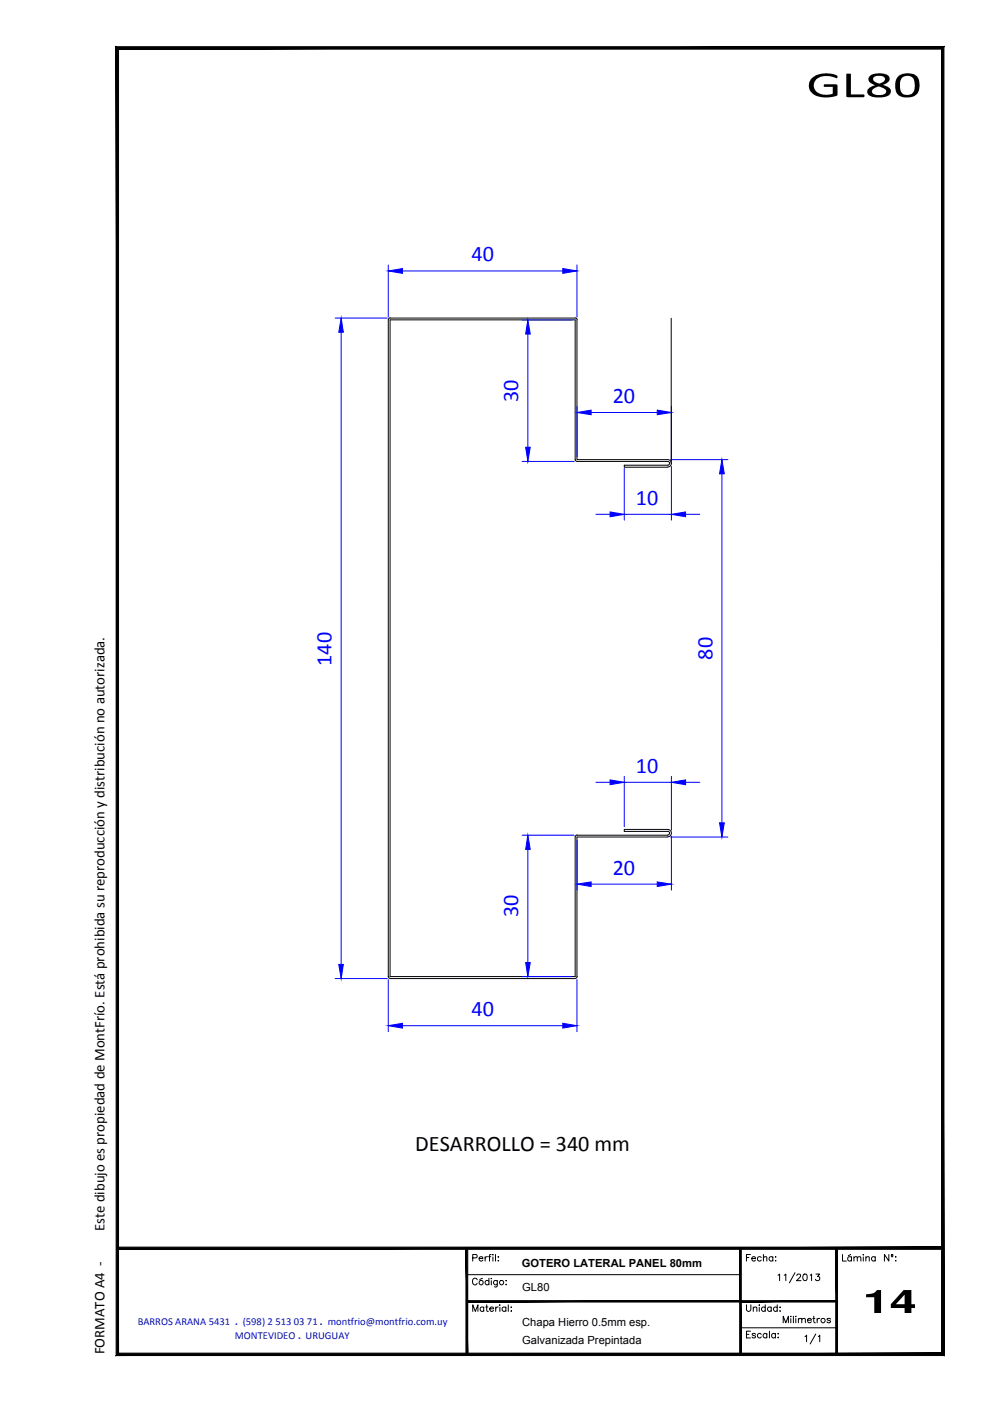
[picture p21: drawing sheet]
<svg xmlns="http://www.w3.org/2000/svg" width="210mm" height="297mm" viewBox="0 0 210 297" stroke-linecap="round" stroke-linejoin="round" font-family="sans-serif">
<defs><g id="words">
<g font-size="4.7" fill="#00f">
<text x="100" y="55.4">40</text>
<text x="109.9" y="85.3" transform="rotate(-90 109.9 85.3)">30</text>
<text x="129.9" y="85.4">20</text>
<text x="134.8" y="107">10</text>
<text x="70.3" y="141.2" transform="rotate(-90 70.3 141.2)">140</text>
<text x="151" y="139.9" transform="rotate(-90 151 139.9)">80</text>
<text x="134.8" y="163.8">10</text>
<text x="129.9" y="185.4">20</text>
<text x="109.9" y="194.5" transform="rotate(-90 109.9 194.5)">30</text>
<text x="100" y="215.4">40</text>
</g>
<text font-size="4.7" x="88" y="244.1">DESARROLLO = 340 mm</text>
<g font-size="3.1">
<text x="22.1" y="261" transform="rotate(-90 22.1 261)">Este dibujo es propiedad de MontFrío. Está prohibida su reproducción y distribución no autorizada.</text>
<text x="22.1" y="287.1" transform="rotate(-90 22.1 287.1)">FORMATO A4 -</text>
</g>
<g font-size="2.4">
<text x="110.6" y="268.6">GOTERO LATERAL PANEL 80mm</text>
<text x="110.7" y="273.8">GL80</text>
<text x="110.7" y="281.1">Chapa Hierro 0.5mm esp.</text>
<text x="110.7" y="284.9">Galvanizada Prepintada</text>
</g>
<g font-size="2.2" fill="#0012ba">
<text x="29.2" y="281">BARROS ARANA 5431 . (598) 2 513 03 71 . montfrio@montfrio.com.uy</text>
<text x="49.8" y="283.8">MONTEVIDEO . URUGUAY</text>
</g>
</g></defs>
<g fill="none" stroke="#000" stroke-width=".21">
<path d="M82.7 67.4h39.2M82.7 67.4l-.3 .2-.1 .2v139.2l.4 .4M122 67.4l.4 .4M122.3 67.8v29.7h19.2M142.3 67.5v30.8M121.9 97.5v-29.7h-39.2v139.3h39.2v-29.7l.5-.4M121.9 97.4l.5 .4h19.1M141.5 98.6h-9.1v.5h9.1M141.6 97.5a.78 .78 0 0 1 .8 .7 .78 .78 0 0 1-.8 .8M141.6 97.8a.4 .4 0 0 1 .4 .4 .4 .4 0 0 1-.4 .4M122.3 177.1h19.2M141.5 177.5h-19.2v29.6"/>
<path d="M141.5 175.9h-9.1v.4h9.1M141.6 175.9a.78 .78 0 0 1 .8 .7 .78 .78 0 0 1-.8 .8M141.6 176.2a.4 .4 0 0 1 .4 .4 .4 .4 0 0 1-.4 .4M82.7 207.5h39.2M122.4 207l-.4 .4M99 270.3h58M100.2 278v-1.4l.6 1.4 .5-1.4v1.4M100.2 266.7l.9-.1v-.5l-.9-.1v1.4M101.2 271.4a.5 .5 0 0 0-.6-.4 .5 .5 0 0 0-.4 .5v.4a.5 .5 0 0 0 .4 .5 .5 .5 0 0 0 .6-.3M101.6 266.8h.8a.46 .46 0 0 0-.5-.3 .46 .46 0 0 0-.4 .4 .46 .46 0 0 0 .4 .5l.5-.2M102.3 271l-.6 .3M102.6 277.3a.43 .43 0 0 0-.7-.1 .43 .43 0 0 0 0 .7 .43 .43 0 0 0 .7-.1"/>
<path d="M102.6 277.1v.9M102.9 266.4v1M103 277.1h.4M103.2 276.6v1.4h.3M103.4 266.4l-.5 .2v.2M103.6 266.4h.4M103.7 271.7a.45 .45 0 0 0-.7-.1 .45 .45 0 0 0 0 .7 .45 .45 0 0 0 .7-.1M103.7 271v1.4M103.8 277.5h.8a.42 .42 0 0 0-.6-.3 .42 .42 0 0 0-.1 .6l.3 .2 .4-.2M104.1 266h-.3v1.4M104.2 271v.1zM104.2 271.5v.9"/>
<path d="M104.5 266v.1zM104.5 266.5v.9M105.1 266v1.4M105.1 277.1v.9M105.4 271.5v1.3l-.2 .1-.4-.1M105.4 271.7a.45 .45 0 0 0-.6-.1 .45 .45 0 0 0 0 .7 .45 .45 0 0 0 .6-.1M105.6 266.5h.1zM105.6 267.3h.1zM105.6 277.1a.43 .43 0 0 0-.5 .4M105.9 276.7h.1zM106 277.2v.8M107.3 277.3a.45 .45 0 0 0-.7-.1 .45 .45 0 0 0 0 .7 .45 .45 0 0 0 .7-.1"/>
<path d="M107.3 271.5h.1zM107.3 272.3h.1zM107.3 277.1v.9M107.8 276.6v1.4M108.3 277.2h.1zM108.3 278h.1zM158.3 276.6v1.2l.4 .2h.3l.2-.4v-1M158.3 266.6h.5M159.1 266h-.8v1.4M159.4 266.8h.8a.42 .42 0 0 0-.6-.3 .42 .42 0 0 0-.1 .7l.2 .2 .5-.2M159.7 277.4l.3-.3 .4 .1 .1 .8M159.7 277.1v.9"/>
<path d="M161 276.6v.2zM161 277.2v.8M161.4 266.6a.45 .45 0 0 0-.7 0 .45 .45 0 0 0 0 .6 .45 .45 0 0 0 .7 0M161.9 266.7l.3-.3 .3 .1 .1 .9M161.9 266v1.4M162.2 277.3a.45 .45 0 0 0-.6-.1 .45 .45 0 0 0 0 .7 .45 .45 0 0 0 .6-.1M162.2 276.6v1.4M163.5 277.3a.45 .45 0 0 0-.6-.1 .45 .45 0 0 0 0 .7 .45 .45 0 0 0 .6-.1M163.5 277.1v.9M163.9 266.6a.45 .45 0 0 0-.7 0 .45 .45 0 0 0 0 .6 .45 .45 0 0 0 .7 0M163.9 266.4v1M164.4 266.5h.1z"/>
<path d="M164.5 267.3v.1zM164.8 277.3a.45 .45 0 0 0-.7-.1 .45 .45 0 0 0 0 .7 .45 .45 0 0 0 .7-.1M164.8 276.6v1.4M165 270.4l.3-.3v1.4M165.3 277.2h.2zM165.3 278h.2zM166.3 270.4l.3-.3v1.4M167.7 279.1v.1zM167.7 279.6v.9M168.2 279.1v1.4M168.6 269.8l-1.2 2.2M168.7 279.1v.1z"/>
<path d="M168.7 279.6v.9M168.9 270.4l.2-.2 .4-.1 .2 .4-.8 1h.9M169.3 279.8l.3-.3 .4 .1v.9M169.3 279.5v1M170 279.8l.3-.3 .4 .1 .1 .9M170.4 270.2l.4-.1a.77 .77 0 0 1 .3 .8 .77 .77 0 0 1-.5 .6 .89 .89 0 0 1-.2-1.3zM171.2 279.9h.8a.45 .45 0 0 0-.7-.3 .45 .45 0 0 0 .1 .8l.3 .1 .3-.3M171.8 270.4l.3-.3v1.4M172.3 279.5h.5M172.5 279.1v1.1l.4 .3M173 270.1h.8l-.5 .5a.47 .47 0 0 1 .5 .5 .47 .47 0 0 1-.4 .5 .47 .47 0 0 1-.5-.4M173.3 279.5v1"/>
<path d="M173.8 279.5a.43 .43 0 0 0-.5 .4M176.1 279.7l-.3-.2-.4 .1v.2l.6 .2 .1 .2-.3 .3-.5-.3M178.6 266v1.4h.8M180.4 266l-.5 .2M180.5 266.6a.45 .45 0 0 0-.6 0 .45 .45 0 0 0 0 .6 .45 .45 0 0 0 .6 0M180.5 266.4v1M181 266.7l.4-.3 .3 .1 .1 .9M181 266.4v1M181.8 266.7l.3-.3 .3 .1 .1 .9M183 266v.1zM183 266.5v.9M183.6 266.7l.3-.3 .4 .1v.9"/>
<path d="M183.6 266.4v1M185.6 266.6a.45 .45 0 0 0-.7 0 .45 .45 0 0 0 0 .6 .45 .45 0 0 0 .7 0M185.6 266.4v1M188.5 266v1.4l-1-1.4v1.4M189 266.4h.3M189.9 266.5h.1zM189.9 267.3h.1zM157 281.5h20.4M158.3 282.9h.5M159.1 282.2h-.8v1.5h.8M160.2 282.9a.4 .4 0 0 0-.4-.2 .4 .4 0 0 0-.3 .2l.6 .4 .1 .2a.4 .4 0 0 1-.4 .2 .4 .4 0 0 1-.3-.2M161.4 282.9a.45 .45 0 0 0-.7 0 .45 .45 0 0 0 0 .6 .45 .45 0 0 0 .7 0"/>
<path d="M162.6 282.9a.45 .45 0 0 0-.7 0 .45 .45 0 0 0 0 .6 .45 .45 0 0 0 .7 0M162.6 282.7v1M163.1 282.2v1.5M164.4 282.9a.45 .45 0 0 0-.7 0 .45 .45 0 0 0 0 .6 .45 .45 0 0 0 .7 0M164.4 282.7v1M164.9 282.8h.1zM164.9 283.6h.1zM166.1 280.5v-1.4l.5 1.4 .6-1.4v1.4M170.7 283.4l.3-.3v1.4M173 282.8l-1.2 2.1M173.5 283.4l.3-.3v1.4"/>
<circle cx="102" cy="271.9" r=".46"/>
<circle cx="106.3" cy="271.9" r=".45"/>
<circle cx="174.5" cy="280" r=".45"/>
<circle cx="189.2" cy="266.2" r=".18"/>
</g>
<g fill="none" stroke="#00f" stroke-width=".21">
<path d="M82.3 56.2v11M85.3 57.4h34M122.3 56.2v11M71.1 67.4h11M72.3 70.4v134.1M110.7 67.8h10.6M111.9 70.8v24M110.7 97.8h11M122.3 86.2v10.6M125.3 87.5h14M132.4 99.3v11M142.2 97.5h12.1"/>
<path d="M142.4 86.2v11.4M142.4 98.9v11.4M126.4 109.1h3M132.4 109.1h10M145.4 109.1h3M153.1 100.5v74M110.7 177.1h11M122.3 178.1v10.6M126.4 165.9h3M132.4 164.6v10.7M132.4 165.9h10M142.2 177.5h12.1"/>
<path d="M142.4 164.6v11.4M142.4 177.3v11.4M145.4 165.9h3M111.9 180.1v24M125.3 187.5h14M71.1 207.5h11M82.3 207.7v11M85.3 217.5h34M110.7 207.1h10.6M122.3 207.7v11"/>
</g>
<g fill="#00f" stroke="#00f" stroke-width=".21">
<path d="M111.4 204.1h1l-.5 3z"/>
<path d="M111.9 177.1l.5 3h-1z"/>
<path d="M111.4 94.8h1l-.5 3z"/>
<path d="M111.9 67.8l.5 3h-1z"/>
<path d="M71.8 204.5h1l-.5 3z"/>
<path d="M72.3 67.4l.5 3h-1z"/>
<path d="M82.3 57.4l3-.5v1.1z"/>
<path d="M119.3 56.9l3 .5-3 .6z"/>
<path d="M82.3 217.5l3-.5v1z"/>
<path d="M119.3 217l3 .5-3 .5z"/>
<path d="M129.4 108.5l3 .6-3 .5z"/>
<path d="M142.4 109.1l3-.6v1.1z"/>
<path d="M122.3 87.5l3-.5v.9z"/>
<path d="M139.3 87l3.1 .5-3.1 .4z"/>
<path d="M122.3 187.5l3-.5v1z"/>
<path d="M139.3 187l3.1 .5-3.1 .5z"/>
<path d="M129.4 165.4l3 .5-3 .5z"/>
<path d="M142.4 165.9l3-.5v1z"/>
<path d="M152.6 174.5h1l-.5 3z"/>
<path d="M153.1 97.5l.5 3h-1z"/>
</g>
<g fill="#000">
<path d="M172.1 16.6l.8-.6 .9-.3 1.2-.2 1.3 .1a1.44 1.44 0 0 1 1.3 .7v.1a.41 .41 0 0 1-.7 0l-.8-.2-1.4-.1-1.3 .5-.5 .4-.3 .5-.1 .9 .2 .6a3.2 3.2 0 0 0 3.9 .9v-1.5h-1.9v-.5h2.7l.2 .3v1.8a2.01 2.01 0 0 1-1.8 .6l-1.2 .1-1-.2-.9-.3-.7-.6-.4-.7-.1-.8 .1-.8zM179.4 15.7h1v4.3h2.8v.5l-3.4 .1-.3-.1zM183.6 274.4l1.7-.2 .6-.7h.9v4.9h-1.4v-3.4h-1.8z"/>
<path d="M184.4 16.1l.9-.4 1.9-.1a1.22 1.22 0 0 1 1.3 1.5l-.5 .5-.8 .4 .7 .3a1.13 1.13 0 0 1 1 1.2 1.13 1.13 0 0 1-1.3 1l-.6 .2-1.7-.1a1.2 1.2 0 0 1-1.3-1.6l.3-.4 1.3-.5-.5-.2a1.03 1.03 0 0 1-.9-.7 1.03 1.03 0 0 1 .2-1.1zM185.3 16.3a.85 .85 0 0 0 0 .9 .85 .85 0 0 0 .8 .4 1.01 1.01 0 0 0 1.1-.1 1.01 1.01 0 0 0 .3-1.1 2.26 2.26 0 0 0-2.2-.1zM184.9 19a.89 .89 0 0 0 1.1 1.2h.2a1.36 1.36 0 0 0 1.7-.9l-.5-.6a1.78 1.78 0 0 0-2.5 .3z"/>
<path d="M190.3 16.3l1.1-.6 1.4-.1a2.2 2.2 0 0 1 2.1 2.8l-.2 1.2a3.1 3.1 0 0 1-4.5 .2l-.4-1.1v-1zM191.2 16.5l-.4 1 .1 1.3a1.58 1.58 0 0 0 1.8 1.3 1.58 1.58 0 0 0 1.3-1.9l-.1-1a1.58 1.58 0 0 0-2.7-.7z"/>
<path d="M191.6 273.5h1.6v3h.8v.8h-.8v1.1h-1.4v-1.1h-2.9v-.8zM191.8 274.5l-1.9 2h1.9z"/>
</g>
<g fill="#000" stroke="#000" stroke-width=".21">
<path d="M24.6 9.9l.5 .5 175-.5zM25.1 10.4l175-.5-.5 .5zM200.1 9.9l-.5 .5 .5 277zM199.6 10.4l.5 277-.5-.5zM24.6 287.4h175.5l-.5-.5zM24.6 287.4l.5-.5h174.5zM24.6 9.9v277.5l.5-.5zM24.6 9.9l.5 .5v276.5z"/>
<path d="M98.8 264.7l.4 22.4v-22.4zM98.8 264.7l.4 22.4h-.4z"/>
<path d="M99 276.1h58v-.3zM99 275.8h58l-58 .3z"/>
<path d="M156.8 264.7l.4 22.4v-22.4zM156.8 264.7l.4 22.4h-.4z"/>
<path d="M157 276.1h20.4v-.3zM157 275.8h20.4l-20.4 .3z"/>
<path d="M177.2 264.7l.4 22.4v-22.4zM177.2 264.7l.4 22.4h-.4z"/>
<path d="M24.9 264.9h175v-.5zM24.9 264.4h175l-175 .5z"/>
</g>
<use href="#words"/>
</svg>
